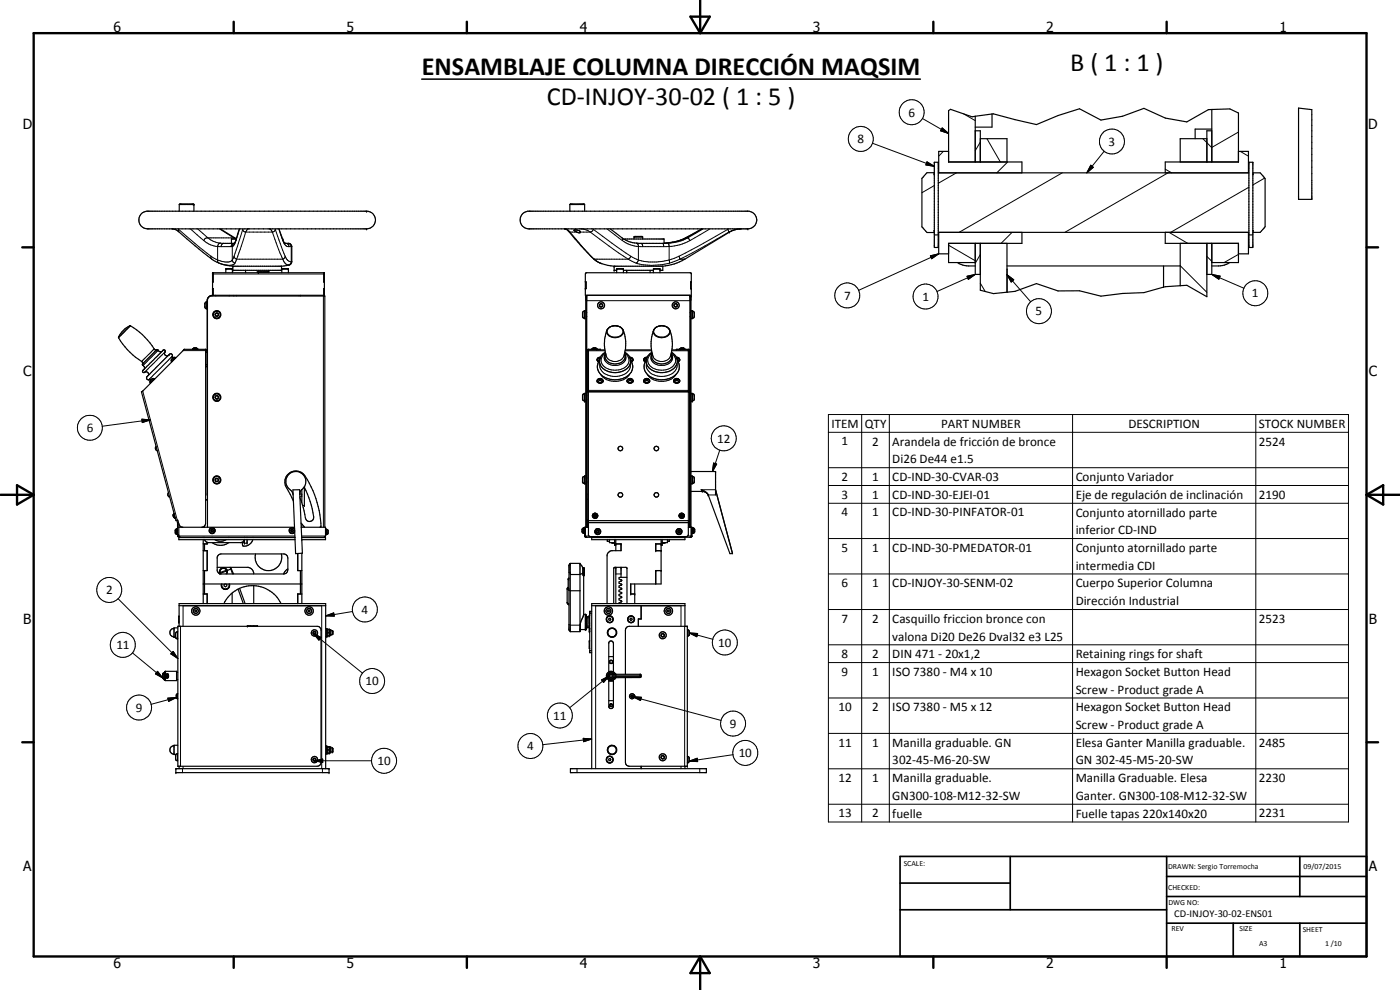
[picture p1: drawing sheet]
<svg xmlns="http://www.w3.org/2000/svg" width="420mm" height="297mm" viewBox="0 0 420 297" stroke-linecap="round" stroke-linejoin="round" font-family="sans-serif">
<defs><g id="words">
<g font-size="7.9">
<text x="126.6" y="22.6">ENSAMBLAJE COLUMNA DIRECCIÓN MAQSIM</text>
<text x="321.2" y="21.4">B ( 1 : 1 )</text>
<text x="164.1" y="31.6">CD-INJOY-30-02 ( 1 : 5 )</text>
</g>
<g font-size="4.2">
<text x="34" y="9.6">6</text>
<text x="104" y="9.6">5</text>
<text x="174" y="9.6">4</text>
<text x="244" y="9.6">3</text>
<text x="314" y="9.6">2</text>
<text x="384" y="9.6">1</text>
<text x="6.8" y="38.7">D</text>
<text x="410.6" y="38.7">D</text>
<text x="7" y="112.9">C</text>
<text x="410.8" y="112.9">C</text>
<text x="7" y="187.1">B</text>
<text x="410.8" y="187.1">B</text>
<text x="7" y="261.4">A</text>
<text x="410.8" y="261.4">A</text>
<text x="34" y="290.4">6</text>
<text x="104" y="290.4">5</text>
<text x="174" y="290.4">4</text>
<text x="244" y="290.4">3</text>
<text x="314" y="290.4">2</text>
<text x="384" y="290.4">1</text>
</g>
<g font-size="3.9">
<text x="272.6" y="35">6</text>
<text x="257.3" y="43">8</text>
<text x="332.7" y="43.7">3</text>
<text x="253.3" y="89.9">7</text>
<text x="375.7" y="89.2">1</text>
<text x="276.8" y="90.3">1</text>
<text x="310.8" y="94.7">5</text>
<text x="26" y="129.7">6</text>
<text x="249.5" y="128.4">ITEM</text>
<text x="259.5" y="128.4">QTY</text>
<text x="282.4" y="128.4">PART NUMBER</text>
<text x="338.7" y="128.4">DESCRIPTION</text>
<text x="377.8" y="128.4">STOCK NUMBER</text>
<text x="215.2" y="132.8">12</text>
<text x="252.6" y="133.6">1</text>
<text x="261.7" y="133.7">2</text>
<text x="267.8" y="133.8">Arandela de fricción de bronce</text>
<text x="377.8" y="133.7">2524</text>
<text x="267.8" y="139.1">Di26 De44 e1.5</text>
<text x="252.6" y="144.3">2</text>
<text x="252.6" y="149.6">3</text>
<text x="261.7" y="144.3">1</text>
<text x="261.7" y="149.6">1</text>
<text x="267.8" y="144.3">CD-IND-30-CVAR-03</text>
<text x="267.8" y="149.6">CD-IND-30-EJEI-01</text>
<text x="322.8" y="144.4">Conjunto Variador</text>
<text x="322.8" y="149.7">Eje de regulación de inclinación</text>
<text x="377.8" y="149.6">2190</text>
<text x="252.6" y="154.9">4</text>
<text x="261.7" y="154.9">1</text>
<text x="267.8" y="154.9">CD-IND-30-PINFATOR-01</text>
<text x="322.8" y="155">Conjunto atornillado parte</text>
<text x="322.8" y="160.3">inferior CD-IND</text>
<text x="252.6" y="165.5">5</text>
<text x="261.7" y="165.5">1</text>
<text x="267.8" y="165.5">CD-IND-30-PMEDATOR-01</text>
<text x="322.8" y="165.6">Conjunto atornillado parte</text>
<text x="322.8" y="170.9">intermedia CDI</text>
<text x="31.8" y="178.3">2</text>
<text x="252.6" y="176.1">6</text>
<text x="261.7" y="176.1">1</text>
<text x="267.8" y="176.1">CD-INJOY-30-SENM-02</text>
<text x="322.8" y="176.2">Cuerpo Superior Columna</text>
<text x="108.5" y="184.1">4</text>
<text x="322.8" y="181.5">Dirección Industrial</text>
<text x="252.6" y="186.8">7</text>
<text x="261.7" y="186.8">2</text>
<text x="267.8" y="186.9">Casquillo friccion bronce con</text>
<text x="377.8" y="186.8">2523</text>
<text x="34.9" y="194.8">11</text>
<text x="215.5" y="194.1">10</text>
<text x="252.6" y="197.4">8</text>
<text x="261.7" y="197.4">2</text>
<text x="267.8" y="192.2">valona Di20 De26 Dval32 e3 L25</text>
<text x="267.8" y="197.4">DIN 471 - 20x1,2</text>
<text x="322.8" y="197.5">Retaining rings for shaft</text>
<text x="252.6" y="202.7">9</text>
<text x="261.7" y="202.7">1</text>
<text x="267.8" y="202.7">ISO 7380 - M4 x 10</text>
<text x="322.8" y="202.8">Hexagon Socket Button Head</text>
<text x="109.7" y="205.6">10</text>
<text x="322.8" y="208.1">Screw - Product grade A</text>
<text x="40.8" y="213.6">9</text>
<text x="166.1" y="215.9">11</text>
<text x="251.6" y="213.4">10</text>
<text x="261.7" y="213.4">2</text>
<text x="267.8" y="213.4">ISO 7380 - M5 x 12</text>
<text x="322.8" y="213.4">Hexagon Socket Button Head</text>
<text x="219" y="218.4">9</text>
<text x="322.8" y="218.7">Screw - Product grade A</text>
<text x="158.2" y="225.1">4</text>
<text x="221.7" y="227.2">10</text>
<text x="251.6" y="224">11</text>
<text x="261.7" y="224">1</text>
<text x="267.8" y="224.1">Manilla graduable. GN</text>
<text x="322.8" y="224.1">Elesa Ganter Manilla graduable.</text>
<text x="377.8" y="224">2485</text>
<text x="113.3" y="229.5">10</text>
<text x="267.8" y="229.4">302-45-M6-20-SW</text>
<text x="322.8" y="229.4">GN 302-45-M5-20-SW</text>
<text x="251.6" y="234.6">12</text>
<text x="261.7" y="234.6">1</text>
<text x="267.8" y="234.7">Manilla graduable.</text>
<text x="322.8" y="234.7">Manilla Graduable. Elesa</text>
<text x="377.8" y="234.6">2230</text>
<text x="251.6" y="245.2">13</text>
<text x="261.7" y="245.2">2</text>
<text x="267.8" y="240">GN300-108-M12-32-SW</text>
<text x="267.8" y="245.3">fuelle</text>
<text x="322.8" y="240">Ganter. GN300-108-M12-32-SW</text>
<text x="322.8" y="245.3">Fuelle tapas 220x140x20</text>
<text x="377.8" y="245.2">2231</text>
</g>
<text font-size="3.1" x="352.4" y="275.2">CD-INJOY-30-02-ENS01</text>
<g font-size="2.4">
<text x="271.2" y="259.7">SCALE:</text>
<text x="350.6" y="260.8">DRAWN: Sergio Torremocha</text>
<text x="391.2" y="260.6">09/07/2015</text>
<text x="350.6" y="267">CHECKED:</text>
<text x="350.6" y="271.4">DWG NO:</text>
<text x="351.6" y="279.3">REV</text>
<text x="372" y="279.4">SIZE</text>
<text x="391" y="279.6">SHEET</text>
<text x="377.9" y="283.8">A3</text>
<text x="397.7" y="283.8">1 /10</text>
</g>
</g></defs>
<g fill="none" stroke="#000" stroke-width=".35">
<path d="M292.7 34.9l-1 .2-6.4-2.3-.6 .4v15.4h22v3.3M292.7 39.2h1.5v9.4M292.7 34.9v13.7M297.7 34.2l-5 .7M297.7 34.2v3.9h-5M363.7 39.2h-1.5v9.4M363.7 32.9l5.4-.2 2.6 1.2v14.7h-22v3.3M363.7 32.9h-1l-6.5 3.7-6.5-1.2-6.4-2.9-6.4 2.4-6.5 1.1-6.4-3.4-6.5 2.1-6.4 2.7-13.4-3.2M363.7 32.9v15.7M363.7 38.7h-5v2.9M389.7 32.4l4 .5v26.9h-4zM280.4 52.4l-.1-.6h-2.1l-1.5 1.7v14.6l1.5 1.7h2.1l.1-.6"/>
<path d="M280.4 48.7h1.2v25.6h-1.2zM281.6 51.9h93.2M284.7 45.4h-3v6.5M294.2 41.6h8v7M362.2 41.6h-8v7M371.7 45.4h3v6.5M374.8 48.7h1.2v25.6h-1.2zM376 52.4l.1-.5h2.1l1.5 1.7v14.4l-1.5 1.7h-2.1l-.1-.5M42.5 64.1l1.4-.7h66.5a2.66 2.66 0 0 1 2.3 2.8 2.66 2.66 0 0 1-2.7 2.5h-65.7a2.68 2.68 0 0 1-2.4-1.7 2.68 2.68 0 0 1 .6-2.9zM51.8 68.7l1.4 .5 5.3 4.5a26 26 0 0 0 7.2 5.2l2.4 .7 1.8 .3M53.8 63.4v-2l.2-.2 4.2 .1v2.1M66.1 68.7l4.8 2.9"/>
<path d="M66.7 73h3.6M69.9 79.9v1.2h14.6v-1.2M69.9 79.9h14.6M70.4 73h-.1M70.9 71.7h-1.4v1.3M71.8 68.7l-1.4 4.3M83.7 68.7l1.7 4.2M84.8 71.7l.1 .2M85.4 72.9h.1M85.4 72.9l1.6 .2 .5 .7 .1 4.7-.6 .9-2.5 .5M85.5 73h.1M156.9 64.1l1.4-.7h66.5a2.66 2.66 0 0 1 2.3 2.8 2.66 2.66 0 0 1-2.7 2.5h-65.7a2.68 2.68 0 0 1-2.4-1.7 2.68 2.68 0 0 1 .6-2.9z"/>
<path d="M169.5 68.7l.9 .4 3.9 4.6a24 24 0 0 0 5.4 5l2.7 .9 1.9 .3M171 63.4v-2l.2-.2 4.2 .1 .1 2.1M172.3 69h.1M174.1 69.5h.1M174.1 69.5l-1-.5h-.8l.6 .5a1.05 1.05 0 0 0 1.3 .1M174.1 69.5l.1 .1M174.2 69.6h.1M183.1 68.7l4.1 3.1M184.3 79.9v1.2h.8M184.3 79.9h14.6M187.2 71.7h12.1v1.3M190.3 71.7l.1-.7h2.3l.2 .7"/>
<path d="M198.9 79.9v1.2h-.8M210.6 68.7a24.8 24.8 0 0 1-7.9 3.8l-3.4 .4M211 68.7l-2.3 1.3a15.5 15.5 0 0 1-9 3h-8.1l-2.8-.5-1.6-.7M222.6 68.7a7.3 7.3 0 0 0-3.7 .9l-14.1 8.6-2.5 1-3.4 .7M280.4 70.5h1.2M281.6 69.7h93.2M281.7 69.7v6.5h3M287.4 78.8l2.1 .9 3.2 .1M292.7 73v9.3h1.5M294.2 73v14.1l3.9 1 4.1-.4M302.2 73v14.7M302.2 79.8h52"/>
<path d="M306.7 69.7v3.3h-22v5.8h8M349.2 79.8v6.3M349.7 69.7v3.3h22v5.8h-8M354.2 73v12.7M362.2 73v16l-6-3.4-7 .5M363.7 73v9.3h-1.5M369 78.8l-2.2 .9-3.1 .1M374.7 69.7v6.5h-3M374.8 70.5h1.2M62.2 90.6l-.5 .1-.2 .4v1.2l.7 .4M63.8 81.8h33.6v6.8h-33.6zM63.8 86.6h.2v2"/>
<path d="M63.8 84.6h.2M63.8 88.6a1.63 1.63 0 0 0-1.6 1.3l.1 58.9M64 81.8v2.8h-.2M64.8 88.6v.2M64.8 94h.5l.2 .4-.2 .4h-.5l-.2-.4zM67.8 81.8l.1-1.2h1.8l.1 1.2M68.8 88.6v.2M70.2 88.6v.2M73.7 81.1v.7M77.5 81.8h3.2M80.7 81.1v.4h-3.5v.3M84.6 81.8l.1-1.2h1.8l.1 1.2"/>
<path d="M90.2 88.6v.2M97.2 81.8v2.8h.2M97.2 84.6h.2M97.4 86.6h-.2v2M175.5 93.3l-.7 .4v1.4l.7 .4M175.7 84.6h.2v2h-.2M175.7 84.6h.2M175.8 82l31.4-.2 .3 .3v6.5h-31.8zM175.8 93.2h-.3v2.4h.3M176 88.8v69.4M176 95h.1M176 93.8h.1"/>
<path d="M176.1 88.6l.1 61.2M176.1 88.8h-.3v69.4M180 91.4l.4-.3 .4 .3v.4l-.4 .3-.4-.3zM185.1 81.8l.1-1.2h1.8l.1 1.2M187.1 81.1h9M188.1 81.1v.7M195.1 81.1v.7M196.1 81.8l.1-1.2h1.8l.1 1.2M202.4 91.4l.4-.3 .4 .3v.4l-.4 .3-.4-.3zM207.1 88.6l-.1 61.2M207.1 88.8h.3v69.4M207.1 95h.1"/>
<path d="M207.1 93.8h.1M207.2 88.8v69.4M207.3 84.6h.2M207.4 93.2h.3v2.4h-.3M207.5 84.6h-.2v2h.2M207.7 93.3l.7 .4v1.4l-.7 .4M302.2 80.8h.1M349.2 86.1l-5.9 1.7-6.4 .3-6.5 .8-6.4-1.7-6.5 .1-6.4-2.2-6.5 2.3-2.4 .3M42.7 117.4h.1M42.7 109.2l.1 .4 .5 .5v.6M44.1 113a.57 .57 0 0 0-.1 .6 .57 .57 0 0 0 .5 .4h.9M44.1 113h.1"/>
<path d="M45.1 114.2l.1 .6M45.1 114.2h.1M46.3 113.7l-.5-.1-.7 .6M46.3 113.6l-1.3 1.3 .2 .1M46.3 113.6h.1M46.3 113.6l.1 .1M47 104.9h-.5a19.9 19.9 0 0 0-7.6-7.2 6.4 6.4 0 0 0-3.3 3.6 25.5 25.5 0 0 0 7.2 7.5l-.1 .4M47 104.9l-4.3 4.3M47 104.9h.3l.7 .6h.5M50.4 106.7a.83 .83 0 0 1-1-.3 .83 .83 0 0 1 .2-1.1 .48 .48 0 0 0-.5-.3 .48 .48 0 0 0-.4 .4l-6 6a.56 .56 0 0 0 .5 .4 .56 .56 0 0 0 .6-.3l.7 .4v.7M51.8 107.6l-.1-.2a.78 .78 0 0 0-.7-1.2l-6.9 6.8M52 107.3l-.2 .2a.62 .62 0 0 0-.3 .9"/>
<path d="M52 107.3h.1M52 107.3l.6 .1M52.8 107.4l-.1-.2-1.2 1.4M57.8 104.8h1.6M58 104.6l.2-.2h.8l.1 .3M58 104.6v.1M61.7 105.6l.1 4.4h.4M61.8 105.1v-.3l-6.6 .1-12.8 12.7 10.4 38.6 .3-.1M61.8 104.9l-.1 52.1-.5 .9-.7 .3M61.8 105.1h-.1M61.8 105.1l.4 .7M64.8 118.8h.5l.2 .4-.2 .4h-.5l-.2-.4z"/>
<path d="M175.5 118.2l-.7 .3v1.4l.7 .4M175.8 118h-.3v2.4h.3M176 119.8h.1M176 118.6h.1M176.2 117.4l30.6 .1M176.2 117.3h.2M176.2 105.2h.2M176.3 117.5h.1M176.3 117.5h30.5M176.6 104.8v12.7M177.6 104.8h1.6M177.8 104.6v.1"/>
<path d="M177.8 104.6l.2-.2h.8l.2 .3M179.2 114.2a.92 .92 0 0 0 .9 .8 .92 .92 0 0 0 .9-.8M179.2 107.9l.1 .3M179.2 107.9l.5 .7M179.4 108.3l.3 .2M179.5 107.4l-.1 .6 .4 .4M179.6 113.7a.59 .59 0 0 0-.4 .7 .59 .59 0 0 0 .7 .5h.4a.61 .61 0 0 0 .6-.5 .61 .61 0 0 0-.3-.7M179.6 107.4l-.4 .5M179.8 108.4a3.4 3.4 0 0 0 1.3 4.6l1.8 .7a5.7 5.7 0 0 0 6.9-2.8l.1-1.2-.4-1.1M179.9 113.8l.2-.1 .2 .3h-.4zM179.9 107.7h.1M179.9 108.2l-.1 .2"/>
<path d="M180 107.6a3.7 3.7 0 0 0 3.7 4.2 4.8 4.8 0 0 0 5.5-3l.1-.6M180 107.6l-.1 .1M180.1 107.4l-.2 .3M180.1 113.7v.2M180.1 113.9l-.2 .1M180.1 113.9l.2 .1M180.2 105v-.2h-3.7l-.3 .2v53.2M180.2 107.2l-.7 .2M181.5 105l-5.1 .1 .1 12.4M181.6 105.7l-1.2 1.1-.4 .8M181.8 106.1l-.5 1 .3 1.1M181.8 106.3a2.16 2.16 0 0 0 2.4 2.9 2.72 2.72 0 0 0 3.4-2.4l-.2-.5"/>
<path d="M182 107a10.6 10.6 0 0 1 .4-8.3l.5-.5a3 3 0 0 1 4.1 .9 11.6 11.6 0 0 1 .1 7.9M187.4 106.1l.4 1-.2 1.1M187.5 105.7a3.1 3.1 0 0 1 1.8 2.5M187.7 105h7.8M188.6 113.7a.64 .64 0 0 0 .1 1 .64 .64 0 0 0 .9-.2 .64 .64 0 0 0-.3-.9h-.6l-.5 .5a.93 .93 0 0 0 .8 .8 .93 .93 0 0 0 1-.6M188.8 113.8l.3-.1 .2 .3h-.5zM189 107.2a.62 .62 0 0 1 .8 .4 .62 .62 0 0 1-.4 .8M189 107.4h.1M189.1 107.4l.2 .3M189.1 107.4h.1M189.1 113.7v.2M189.1 113.9l-.3 .1"/>
<path d="M189.1 113.9l.2 .1M189.1 107.6l.2 .1M189.3 108.2l.1 .2M189.3 107.7h-.1M189.4 108.4l.1 .2M189.6 113.7a.75 .75 0 0 1 .2 1.1 .75 .75 0 0 1-1 .1l-.5-.2-.1-.5M189.6 107.4l.4 .6M189.9 108l-.5 .5M190 108l-.5 .6M193.2 114.3a.98 .98 0 0 0 .9 .6 .98 .98 0 0 0 .9-.6M193.2 108l.5 .5M193.5 107.4l-.2 .5 .5 .5"/>
<path d="M193.6 113.7a.66 .66 0 0 0 0 .9 .66 .66 0 0 0 .9 0 .66 .66 0 0 0 .1-.9M193.6 113.7l-.3 .3a.83 .83 0 0 0 .8 1 .83 .83 0 0 0 .8-1l-.3-.3M193.6 107.4l-.3 .2-.1 .5 .5 .5M193.6 113.7l.5-.2 .5 .2M193.8 113.8l.3-.1 .2 .3h-.5zM193.8 107.7h.2M193.9 108.2a3.5 3.5 0 0 0 2.5 5.4l2 .4 1.7-.2a3.9 3.9 0 0 0 3.5-5l-.2-.4M194 107.6a3.7 3.7 0 0 0 4 4.2 4.6 4.6 0 0 0 5.3-3.2v-.4M194 107.6l-.2 .1M194.1 107.4h.1M194.1 107.4l-.3 .3M194.1 113.7v.2"/>
<path d="M194.1 113.9l-.3 .1M194.1 113.9l.2 .1M194.2 107.2l-.7 .2M195.7 105.7l-1.1 .9-.6 1M195.7 106.1l-.3 1 .2 1.1M195.8 106.3a2.2 2.2 0 0 0 2.4 2.9 2.78 2.78 0 0 0 3.4-2.4l-.2-.5M196 107a11.1 11.1 0 0 1-.5-5.6l.5-1.9a2.78 2.78 0 0 1 2.6-1.8 2.78 2.78 0 0 1 2.6 1.8 11.7 11.7 0 0 1 0 7.5M201.5 106.1a1.86 1.86 0 0 1 .1 2.1M201.5 105.7l1.3 1.1 .5 1.4M201.7 105h4.9l.2 .2M202.6 113.7l-.4 .4 .1 .6 .3 .2M202.6 113.7a.68 .68 0 0 1 .9 0 .68 .68 0 0 1 .1 .9 .68 .68 0 0 1-.9 .1 .68 .68 0 0 1-.1-1z"/>
<path d="M202.8 113.8l.3-.1 .3 .3h-.6zM203 105v-.2h3.7l.3 .3v53.1M203 107.2l.7 .2M203.1 107.4h.1M203.1 107.4l.3 .3M203.1 113.9l-.3 .1M203.1 113.7v.2M203.1 113.9l.3 .1M203.1 107.6l.3 .1M203.3 108.2l.1 .2M203.4 107.7h-.2M203.6 113.7l.4 .4v.4"/>
<path d="M203.6 107.4a.65 .65 0 0 1 .4 .6 .65 .65 0 0 1-.5 .6M203.7 107.4l.2 .5-.5 .5M203.9 114.6l-.6 .3-.7-.1M204 104.8h1.6M204 114.3a.95 .95 0 0 1-.9 .7 .95 .95 0 0 1-.9-.6M204 108l-.6 .5M204.2 104.6l.2-.2h.7l.2 .3M204.2 104.6v.1M206.6 104.8v12.7M206.8 117.3l-.1 .2M206.8 105.2v12.1M206.8 117.3h.2"/>
<path d="M206.8 105.2h.2M206.9 117.5h-.1M207 117.4h-.1M207.1 119.8h.1M207.1 118.6h.1M207.4 118h.3v2.4h-.3M207.7 118.2h.5l.2 .3v1.4l-.7 .4M46.9 133.9l-.3 .8 .6 .6M50.6 147.8a.77 .77 0 0 0 .4 1.3M52.1 155.1h.1M52.1 155.1l.4 .2M52.2 154.2l.5 1.3"/>
<path d="M52.2 154.2l-.3 .3 .2 .6M52.2 154v.2M52.8 158.7h.4v1.6l-.6-.3v-1zM53 158.7v1.6M53.1 156.1l.2 4.9h.4v-3.9M53.1 156.1h.3a2.19 2.19 0 0 0 1 2l.5 .1M53.2 159.1h.1M53.2 159.9h.1M53.7 158.2h34.7M61.4 157.9v.3M62.3 158.2v-68.2l.2-.7 .7-.5h34.3v69.4M62.3 149.9l-.6 .3"/>
<path d="M63.5 159h.3v.5h-.3zM64.8 143.6h.5l.2 .4-.2 .4h-.5l-.2-.4zM87.5 159l.5 .2-.2 .3-.4-.3zM87.9 147l2-.1 .9 19.1-2.1 .1zM88 150.4l-2-4a3.3 3.3 0 0 1 1-4.6 3.3 3.3 0 0 1 4.6 1 29.8 29.8 0 0 1 4.7 15.4M88.4 158.7a.91 .91 0 0 0-1.4-.2 .91 .91 0 0 0 .1 1.4 .91 .91 0 0 0 1.4-.3M89.9 148.4a4 4 0 0 1 1.6-2.6 3 3 0 0 0-1.4-4 3 3 0 0 0-4 1.3 3 3 0 0 0 1.2 4.1l.7 1.3M90.3 156.9l1.1 1.3M90.4 158.2h7.3v2.6M90.6 146.9v3.9M90.6 157.2v1M91.3 146.1a24.5 24.5 0 0 1 2.8 9.5 1.26 1.26 0 0 1-1.3 .9 1.26 1.26 0 0 1-1.2-1.1l-.6-3.1-1-3"/>
<path d="M91.3 146.2v5.5h-.4M96.3 157.9l-.3 .3M97.7 158.7v1.8M97.8 158.8l.4 .1 .3 .3-.1 .9-.6 .3M98 158.8v1.6M175.2 158.5v1.5M175.3 158.5h-.5l-.1 .3v.9l.6 .3M175.5 158.3v1.8M175.5 143l-.7 .3v1.4l.7 .4M175.7 158.2v2.6M175.8 142.8h-.3v2.4h.3M176 144.6h.1"/>
<path d="M176 143.4h.1M176.2 156.1l30.6 .1M176.4 156.2v2M176.6 158.2h-1.1v2.6M176.6 156.2v4.4l.2 .3 .4 .1h28.8l.6-.4v-4.4M177.8 154.7a.81 .81 0 0 0 .7 .9 .81 .81 0 0 0 .9-.8M178.4 154.7h.4v.3h-.4zM178.4 154.9l.2 .2M178.6 155.1h.1M178.8 154.1l-.7 .1-.3 .5M178.8 154.1l.3 .1M178.8 154.9l-.2 .2"/>
<path d="M178.8 154l-.8 .2-.2 .5M179.1 159.3h.6v.3h-.6zM179.1 154.2l.3 .4M179.4 154.6v.2M203.5 159.3h.5v.3h-.5zM203.8 154.7a.81 .81 0 0 0 .7 .9 .81 .81 0 0 0 .9-.8M203.8 154.6v.1M204.4 154.7h.4v.3h-.4zM204.4 154.9l.2 .2M204.6 154l-.4 .1-.4 .6M204.6 155.1h.1M204.8 154l.2 .1"/>
<path d="M204.8 154.9l-.2 .2M205 154.1h-.7l-.4 .4M205 154.1l.3 .5M205.3 154.6l.1 .2M206.6 158.2h1.1v2.8l-.4 .2M206.8 156.2v2M207 156.1l-.2 .1M207.1 141.5h.1M207.1 147.4h.1M207.1 144.6h.1M207.1 143.4h.1M207.4 141.5h7.3v7"/>
<path d="M207.4 147.4h3.4l1.2 .5M207.4 142.8h.3v2.4h-.3M207.5 158.2v2.7M207.7 158.3h.1v1.8h-.1M207.7 143l.7 .3v1.4l-.7 .4M207.8 158.5h.6l.1 .3-.1 .9-.6 .3M208 158.5v1.5M210.4 146.9a3.2 3.2 0 0 1 2.1 1.6M212.2 148l.3 .3M212.4 148.3l.1 .2M212.5 148.5l6.6 17.6h.7M212.5 148.5h.1"/>
<path d="M214.7 146.9l5.1 19.2M53.7 160.8l.3 .4M53.7 160.9v.1M53.7 161l.1 .1M53.7 160.9l.1 .1M53.8 161l.2 .2M54 161.2h34.5M61 178.2h1.2v2.9M61 165.2h1.2v6h-1.2M61 175.2h29.6M61 161.2v.1M61 161.9v19.2"/>
<path d="M61.4 161.2v.1M61.4 163.2v2M61.4 171.2v7M61.4 161.9l.4 .7 .8 .2h9.6l.7-.2 .4-.7M62.2 162.7v.5h-1.2M63.7 162.8a4.3 4.3 0 0 0 5 0M63.7 161.2v.1M64.5 161.9a3.3 3.3 0 0 0 3.4 0M65.2 170.2h9.3l1.2 .7 .4 1.3M65.4 166.7l1-.5h19l.7 .5 .3 .7v3.6l-.5 1-.7 .2h-19.1l-.5-.2-.4-.7v-4.2zM65.9 171.8l.1 .3M66 172.1h.1"/>
<path d="M66.5 175.2a1.27 1.27 0 0 0 1.2 1.7 1.27 1.27 0 0 0 1.2-1.7M66.6 175.2a1.13 1.13 0 0 0 1.1 1.6 1.13 1.13 0 0 0 1-1.6M67.6 175.2l-.3 .2v.4l.3 .3 .5-.3v-.4l-.3-.2M68.1 171.1l-2.2 .7M68.1 171.3h.1M68.2 171.2l-2.2 .9M68.2 171.2a1.22 1.22 0 0 0-1.4-.8 1.22 1.22 0 0 0-.9 1.4M68.2 171.2l-.1 1M68.7 161.2l-.1 .1M69 170.2l.8 2M69.2 170.2l.9 2M69.7 177.9v3.2"/>
<path d="M71.4 176.7l1.6 4.4M71.9 176.5l1.7 4.6M72.3 162.8h1.1M73.4 161.9v1.1h.8v-1.1M73.4 161.2v.1M74.2 161.2v.1M75.8 161.9a2.27 2.27 0 0 1-3 1.7v-.8M76 161.2v.1M76.1 175.7v5.4M76.1 175.7a9.5 9.5 0 0 0-8.9 5.4M76.1 175.7a9.7 9.7 0 0 1 8.3 5.4M76.7 166.2a4 4 0 0 0 3.9 5 4 4 0 0 0 3.8-5"/>
<path d="M86.4 170.7l-.9 .8-.4 .7M88.5 161.3h-34.8v.6h34.8M89.4 166.1v5.1h1.2M90.2 171.2v7M90.6 178.2h-1.2v2.9M90.6 161.2l7.1 .1v.6h-7.1v.2M90.6 166v15.1M97.4 161.2h-.1M97.4 161.2h-6.9M97.6 161h.1M97.7 160.8l-.3 .4M170.5 176.2l-.3 .3v4.4l.6 .6"/>
<path d="M170.8 177.1l3.3 .1M170.8 171.8l.3 .1M170.8 173.4l-.3 .3v2.7M171.1 169h3v20.5h-3M171.1 169v20.5M171.1 169l-.3 .5v19.4l.3 .6M171.1 172.4h3M174.1 169.2l.8 1.1M174.9 170.3l.5 .3v2l-.2 .2M174.9 170.3v2l.3 .5M175.2 172.8v11.6l-1 2.5-.1 2M175.3 172h.1"/>
<path d="M175.4 171.8h-.4v.3l.3-.1M175.5 160.8l.3 .4h31.5M175.5 160.8h.2M175.7 160.8l.4 .4M175.7 160.8v.1M175.7 160.9h.1M175.7 160.9l.1 .1M175.9 161.1v.1M177.6 161.3h28v.6h-28zM182.3 161.2v.1M182.3 161.9v.5h.6M182.9 161.2v.1"/>
<path d="M182.9 161.9v.9h1.6M183.4 162.8l1.1 .2M184.5 161.2v.1M184.5 161.9v1.7h.3M184.8 163.2h1.6v2h-2.9l-.9 .6-.4 .7v14.6M184.8 161.2v.1M184.8 161.9v3.3M184.8 170.2v10.9M186.4 170.2v3M186.4 173.9v.5M186.4 175.2v.4M186.4 176.4v.5"/>
<path d="M186.4 177.7v.4M186.4 179v.4M186.6 174.2l-.8 .4v.4l.8 .4M186.6 175.4l-.8 .4v.4l.8 .5M186.6 176.7l-.8 .4v.4l.8 .4M186.6 177.9l-.8 .5v.3l.8 .5M186.6 179.2l-.8 .4v.4l.8 .4-.8 .4v.3M186.6 174.1v.1M186.6 175.4h.1M186.6 176.7h.1M186.6 177.9h.1M186.6 179.2h.1"/>
<path d="M188.2 173.2l-2.4 .1v.4l.8 .4M190.5 175.2v5.9M198.4 161.9v13.3h-9.1v3h1.2M198.4 163.2h-1.6v2h1.6M198.4 161.2v.1M198.4 171.2h-1.6v4M198.7 161.2v.1M198.7 161.9v1.7h-.3M199.8 162.8l-1.1 .2M200.3 161.2v.1M200.3 161.9v.9h-1.6M200.9 161.2v.1"/>
<path d="M200.9 161.9v.5h-.6M207.3 161.1l-.2 .1M207.3 161.1v.1M207.4 161h-.1M207.4 160.9l-.1 .2M207.5 160.9l-.1 .1M207.7 160.8l-.3 .1M219.8 166v.1M52.2 188.6a1.27 1.27 0 0 0-1.2 1.2 1.27 1.27 0 0 0 1.2 1.3M53.4 189.6l-.5 .1-.2 .4 .1 1.3 .6 .2M53.4 188.4h-1.2v2.8h.5M53.4 187.9h41.8l.7 .3 .4 .6v40.2l-.4 .7-.7 .2h-41.8z"/>
<path d="M53.8 181.7h43.9M53.8 184.9v1.8M53.8 187.9v-6.8h43.9v49.5M58.5 183.2l.5-.1v.3l-.2 .2zM74.2 187.9h3.1M74.5 187.8h.1M75.1 187.8h.1M76.1 187.8h.1M92.6 183h.3v.6h-.3zM94.1 189.7l.3-.1 .2 .1v.4l-.2 .1-.3-.1zM97.7 188.6h.4v2.4h-.4M98.1 190.7h.8"/>
<path d="M98.1 188.9h.8M98.2 188.8v1M98.2 189.8v1M98.2 189.8h.6M98.8 188.8v2M98.9 188.9h.4v1.8h-.4M98.9 188.9v1.8M99.3 189.2h.5M99.3 190.4h.5M99.8 189.2v1.2M174.1 188.9h1.6M174.1 188.9v.1"/>
<path d="M175.2 184.3h.5M175.7 184.3l.3 .2v4.2l-.3 .2M175.7 184.3v4.6M176 185.6h.2M176 187.6h.2M176.8 185h-.6v3.2h.6M176.8 185.6h.1M176.8 187.6h.2M176.9 186.9h.1M177 192.3v2.3M177 184.7l-.1 4.8M177 183.6l-.1 1.1"/>
<path d="M177 188.5v1.1M177.6 181.7h28M177.6 183.4h-.6v12.4h.6M182.4 183h.3v.6h-.3zM182.7 197h1.4M182.8 185.5h.4l.1 .3-.1 .3h-.4l-.1-.3zM182.9 198.4v.4M183 198.8v.1M183 198.5v.3M183 198.9l.3 .2 .5-.2M183 198.9l.2 .2M183.3 198.1l-.3 .4"/>
<path d="M183.3 198.1h.2M183.3 199.1h.2M183.3 198.1l-.4 .3M183.5 198.1l.3 .2M183.8 198.3v.1M183.8 198.9l-.2 .2M183.8 198.4v.4M183.8 198.8v.1M183.9 186a.95 .95 0 0 0-1.1-1.1 .95 .95 0 0 0-.6 1.4 .95 .95 0 0 0 1.5 .1M184 186.1l-.2 .4M184.2 181.1v-10.5l.3-.4 3.6 .1 .1 10.8M186.4 180.2v.4"/>
<path d="M189.2 185.5h.4l.1 .3-.1 .3h-.4l-.2-.3zM192.4 181.7v4M192.4 181.7v4h-.8v2.2M198.5 190.3l.5-.1 .3 .2v.5l-.5 .2-.4-.3zM200.4 183h.3v.6h-.3zM205.6 187.9v-6.8h-28v49.5M206.3 189l.5 .3v1.2l-.5 .4M49.3 201.9l-.3 .1-.2 .2v1.2l.5 .3M49.4 201.5l3.6-.1v2.8l-3.6-.1zM50.2 202.3l.1 .8-.6 .2M50.2 202.3l-.8 .1-.1 .2M50.3 202.1l.3 .5-.3 .9"/>
<path d="M53 201.7h.4M53 203.9h.4M53.4 208.2l-.5 .3v.9l.5 .3M182.7 201.6a1.54 1.54 0 0 1 2.1 .7h7.4l.2 .3v.5l-.3 .2h-7.3a1.57 1.57 0 0 1-2.1 .7M182.7 201.6a1.41 1.41 0 0 0 0 2.4M182.7 201.6v-8.8a.71 .71 0 0 1 .8-.5 .71 .71 0 0 1 .6 .7v8.6M182.7 204v8.1a.71 .71 0 0 0 .8 .5 .71 .71 0 0 0 .6-.7v-7.9M182.7 210.2h1.4M182.7 204.4h1.4M183 211.8l.1 .1M183.1 211.3v.6M183.1 211.9l.5 .1"/>
<path d="M183.1 211.3l.4-.1 .2 .2-.1 .6M183.1 211.3l-.1 .3M183.2 202.4h.4l.2 .4-.2 .4h-.4l-.2-.4zM183.7 211.8l-.1 .1M187.7 202.3v-13.2a1.14 1.14 0 0 1 1.2-1.2h17.4v42h-17.7a1.08 1.08 0 0 1-.9-1.2v-25.4M189.4 208.8l.3-.2 .2 .4-.2 .2zM190.3 208.4l.2 .3-.2 .6M52.2 223.7a1.27 1.27 0 0 0-1.2 1.3 1.27 1.27 0 0 0 1.2 1.3M52.8 230.6h46v1.2h-46zM53.4 226.2h-.5l-.2 .5 .1 1.3 .6 .3M53.4 223.6h-1.2v2.8h.6M53.8 229.9v.7"/>
<path d="M94.1 227.8l.3-.2 .2 .2v.3l-.2 .2-.3-.2zM97.7 223.8h.4v2.4h-.4M98.1 225.9h.8M98.1 224.1h.8M98.2 225v1M98.2 224v1M98.2 225h.6M98.8 224v2M98.9 224.1h.4v1.8h-.4M98.9 224.1v1.8M99.3 224.4h.5M99.3 225.6h.5"/>
<path d="M99.8 224.4v1.2M171.2 230.6h40.8v1.2h-40.8zM182.8 227.6h.4l.1 .3-.1 .3h-.4l-.1-.3zM192.4 229.9v.7M198.5 226.9l.5-.2 .3 .3v.5l-.5 .2-.4-.3zM205.6 229.9v.7M206.3 226.9l.5 .4v1.2l-.5 .4"/>
<circle cx="65.1" cy="94.4" r="1.06"/>
<circle cx="65.1" cy="94.4" r="1.19"/>
<circle cx="180.4" cy="91.6" r="1.05"/>
<circle cx="202.8" cy="91.6" r="1.04"/>
<circle cx="65" cy="119.2" r="1.19"/>
<circle cx="65.1" cy="119.2" r="1.05"/>
<circle cx="180.1" cy="114.1" r=".67"/>
<circle cx="186.2" cy="134.6" r=".7"/>
<circle cx="197" cy="134.6" r=".69"/>
<circle cx="63.7" cy="159.2" r=".89"/>
<circle cx="63.7" cy="159.2" r=".76"/>
<circle cx="65.1" cy="144" r="1.2"/>
<circle cx="65.1" cy="144" r="1.05"/>
<circle cx="87.7" cy="159.2" r=".76"/>
<circle cx="178.6" cy="154.8" r=".55"/>
<circle cx="179.4" cy="159.5" r=".75"/>
<circle cx="179.4" cy="159.5" r=".89"/>
<circle cx="186.2" cy="148.5" r=".69"/>
<circle cx="197" cy="148.5" r=".67"/>
<circle cx="203.8" cy="159.5" r=".77"/>
<circle cx="203.8" cy="159.5" r=".89"/>
<circle cx="204.6" cy="154.8" r=".57"/>
<circle cx="58.8" cy="183.3" r="1.25"/>
<circle cx="58.8" cy="183.3" r=".74"/>
<circle cx="92.8" cy="183.3" r=".75"/>
<circle cx="92.8" cy="183.3" r="1.27"/>
<circle cx="94.4" cy="189.9" r=".95"/>
<circle cx="182.6" cy="183.3" r=".76"/>
<circle cx="182.6" cy="183.3" r="1.25"/>
<circle cx="183" cy="185.8" r="1.03"/>
<circle cx="183.7" cy="189.8" r="1.29"/>
<circle cx="183.7" cy="189.8" r="1.4"/>
<circle cx="189.4" cy="185.8" r="1.04"/>
<circle cx="189.4" cy="185.8" r=".95"/>
<circle cx="198.9" cy="190.6" r="1.06"/>
<circle cx="200.6" cy="183.3" r=".75"/>
<circle cx="200.6" cy="183.3" r="1.26"/>
<circle cx="183.4" cy="202.8" r=".91"/>
<circle cx="189.7" cy="208.9" r=".77"/>
<circle cx="94.4" cy="227.9" r=".95"/>
<circle cx="183" cy="227.9" r=".95"/>
<circle cx="183" cy="227.9" r="1.06"/>
<circle cx="183.7" cy="225" r="1.27"/>
<circle cx="183.7" cy="225" r="1.41"/>
<circle cx="198.9" cy="227.2" r="1.06"/>
</g>
<g fill="none" stroke="#000" stroke-width=".3">
<path d="M276.8 35.6l7.9 4.4M282.8 38.4l1.9 1.6-2.4-.8zM289.2 34.2l3.5 2M371.7 39.6l-8 4.6M261.8 43l18.6 6.9M278.2 48.6l2.2 1.3-2.5-.4zM280.4 55.7l-3.7 2.1M283.1 45.4l-1.4 1.5M287.1 51.9l-5.5 3.1M294.2 42.6l-1.5 2.6M296.2 41.6l4 7M302.4 48.6l-3.2 3.3"/>
<path d="M318.8 51.9l-31 17.8M327.4 49.6l.7 .6-1.9 1.7zM331.4 45.4l-5.2 6.5M349.7 50.8l1.9 1.1M350.6 51.9l-31 17.8M361 41.6l2.7 2.7M372.2 45.4l2.5 1.5M374.8 56.2l-23.5 13.5M379.5 53.4l-3.5 2.1M51.7 68.7h.1M53.4 68.7l.2 .1M53.6 68.8l9.7 8.1"/>
<path d="M53.6 68.8l.1 .8M53.8 61.4h4.4M57.1 68.7l4.1 3.5M58.2 61.4h.1M59.3 68.7l3.1 2.7M61.2 72.2a7 7 0 0 0 4.7 1.8h3.6a2.07 2.07 0 0 0 1.3-1.8M62.4 71.4h7.8M62.4 71.4a1.07 1.07 0 0 0-1.2 .8M62.4 71.4a6.7 6.7 0 0 0 3.8 1.5M63.3 76.9a6.9 6.9 0 0 0 6 1.5l.4-.4M63.3 76.9l.2 .8M65.9 68.7l4.3 2.7"/>
<path d="M66.2 72.9l-.6 .3-.3 .8v4.4l.4 .5M66.2 72.9l.5 .1M67.2 73l-.5 .2-.3 .8M69.4 74l.1-.6 .8-.4-.5 .5-.1 .5v4M69.7 78l.2 .6 .6 .4M70.2 71.4l.7 .3M70.3 76.9l.2 .5 .5 .4M70.3 76.9l-.6 1.1M70.4 71.3l-.2 .1M70.5 79l-.7 .5-1 .1-2.5-.4M70.9 71.9l-.1 .3M71 77.8l-.5 1.2"/>
<path d="M71.9 68.7l-1.1 3.5M72.8 68.8l.3 .6 .6 .2M72.8 68.8l-2.5 8.1M72.9 68.7l-.1 .1M73.7 69.6h8M73.7 69.6l-2.7 8.2M74.3 68.7h.3M74.5 68.7l-.8 .9M80.8 68.7h.3M80.9 68.7l.8 .9M81.7 69.6l2.8 7.3a3.3 3.3 0 0 0 1.9 2.6h.4M82.6 68.7v.1"/>
<path d="M82.6 68.8l3 8.1M82.6 68.8l-.3 .6-.6 .2M83.7 68.7l1.2 3.5M84.9 72.2a2.31 2.31 0 0 0 1.6 1.8h1.1M84.9 71.9v.3M85.6 76.9l-.3 .6-.4 .3h-13.9M85.6 76.9l.3 .6a1.75 1.75 0 0 0 1.7 1M85.8 73l.5 .2 .4 .8M86.4 73l.6 .2 .4 .8v4.5l-.2 .7-.6 .3M169.4 68.7h.6l.7 .6 4.8 5.6 2.8 2.9M170.7 69.5l.2 .1h2.2M171 61.4h4.5"/>
<path d="M174.2 69.6h3M174.2 68.7h.4M174.5 68.7l1.4 .3 1.3 .6M177.2 69.6l7 5.2 4.3 3M177.9 68.7l.2 .1M178.1 68.8l11.2 8.1M178.1 68.8l-.4 .6-.5 .2M178.1 77.6l.2 .2M178.3 77.8h10.2M178.3 77.8l1.1 .8 1.2 .5M182.1 68.7l4.7 3.5M186.7 71.4l.1 .8"/>
<path d="M186.8 72.2l1.7 1 2.5 .7 9 .1a14.3 14.3 0 0 0 7.1-1.8M188.5 77.8l2.4 1.2M189.3 76.9l2.3 1.1M189.3 76.9l-.8 .9M190.3 71.1h2.6M190.9 79a16.2 16.2 0 0 0 7.3 .5l2.7-.5M191 72.9l.6 .8v4.3M191.6 78l-.7 1M191.6 78l3.1 .6h2.4l3.7-.6M192.3 73l.4 .2 .2 .8M192.9 71.1h.1M198.9 73l.3 1"/>
<path d="M200.6 72.9l.2 .8v4.3M200.8 78l.1 1M203.8 76.9l-3 1.1M203.8 76.9l.2 .9M204 77.8h1.5M204 77.8l-3.1 1.2M205.9 71.4h.4M205.9 71.4a15.4 15.4 0 0 1-6.6 1.5M205.9 71.3v.1M206.4 71.3l.7 .9M210.6 68.7l-4.7 2.7M213.1 68.7l-6 3.5"/>
<path d="M218.4 68.8l.3 .8M218.4 68.8l-9.1 5.2-5.5 2.9M218.6 68.7l-.2 .1M218.7 69.6h.2M218.7 69.6l-7.2 4.2-7.5 4M218.9 69.6h.1M222.5 68.7a7.5 7.5 0 0 0-3.8 .9M279.2 76.8l2.5-.6-2.1 1.4zM281.7 76.2l-24 10.9M284.7 73.6l8 4.6M294.2 76.4l-1.5 2.6M303.7 69.7l-3.3 3.3"/>
<path d="M350.8 69.7l5.7 3.3M354.2 79.7l8 8M362.2 76.9l1.5 1.5M371.7 76.3l-4.3 2.5M38.9 97.7v.1M38.9 97.8l-3.3 3.3M39.1 97.8l-3.5 3.5M39.1 97.7v.1M62 90.6v2.1M62.2 90.2h.1M63.8 88.6v.2M63.8 82.2h33.6"/>
<path d="M67.8 80.7h2M69.8 80.7h.1M70.9 88.6v.2M84.6 80.7h2M89.7 88.6v.2M97.1 88.8v69.4M175.3 93.3v2.2M175.8 90h.2M176.1 90.2h31M182.1 99.1a2.04 2.04 0 0 0 2.5 2.2 1.98 1.98 0 0 0 2.4-2.2M182.4 98.7a2.8 2.8 0 0 1 4.6 .5 2.41 2.41 0 0 1-1.6 2 2.41 2.41 0 0 1-2.5-.6l-.5-.4a1.17 1.17 0 0 1 0-1.5zM185.1 80.7h2"/>
<path d="M196.1 80.7h2M196.2 99.1a1.98 1.98 0 0 0 2.4 2.2 2.04 2.04 0 0 0 2.4-2.2M196.6 98.5a2.65 2.65 0 0 1 4.4 .9 2.55 2.55 0 0 1-2.4 1.8 2.55 2.55 0 0 1-2.4-1.8zM198.1 80.7h.1M207.2 90h.2M207.8 93.3v2.2M290.2 82.9l2.5-.6-2.1 1.5zM292.7 82.3l-11.5 5.2M294.2 85l1.4 2.4M302.2 82.4l2 1.5-.7 .7zM302.2 82.4l7.1 8.2M363.7 82.3l2.5 .5-.4 1z"/>
<path d="M363.7 82.3l9.6 4.2M35.6 101.1h.1M42.8 117.3l10.4 38.8M42.9 109.6h.1M43 109.6h.1M44.7 113.9h.1M45.1 114.7h.1M46.2 113.7h.1M46.2 113.7l-1.1 1M46.3 104.7l-3.8 3.8M47.5 105.1l-4.5 4.5M49.5 105.6h.1"/>
<path d="M49.5 105.6l-6.1 6.1M51.5 108.4h.1M51.6 108.3l-.1 .1M51.7 106.8l-7 7.1M52.5 107.3h.1M52.5 107.3l-.9 1M54.9 105.2h6.8M58 104.6h1.1M59.1 104.6h.1M61.8 109.4h.4M61.8 105.8h.4M175.3 118.2v2.1"/>
<path d="M176.6 117.5v38.7M176.6 117.1h30M176.6 105.2h5M177.8 104.6h1.2M179 104.6h.1M179 104.8v.2M179.4 114.2a.78 .78 0 0 0 .7 .5 .78 .78 0 0 0 .7-.5M179.4 107.8l.4 .5M179.7 113.8l.5-.1 .3 .2-.4 .3zM180 109.1a3.4 3.4 0 0 0 3.3 3.7 4.9 4.9 0 0 0 5.8-2.6v-1.1M180.2 107.3l-.5 .2 .3 .3M180.2 112.3a5.5 5.5 0 0 0 8.7 0"/>
<path d="M181.6 108.2a3.9 3.9 0 0 0 6 0M181.7 106a2.5 2.5 0 0 0-1.3 2.5 2.5 2.5 0 0 0 1.8 2.1 5.1 5.1 0 0 0 6.3-1.4 2.48 2.48 0 0 0-1-3.2M182 107a2.97 2.97 0 0 0 5.1 0M187.6 105.2h8M188.3 114.2a.81 .81 0 0 0 .8 .6 .81 .81 0 0 0 .8-.6M188.8 113.7l.6 .1a.33 .33 0 0 1-.3 .4 .33 .33 0 0 1-.3-.5zM189 107.3l.5 .3-.3 .2M189.9 107.8l-.5 .5M193.3 114.2a.81 .81 0 0 0 .8 .6 .81 .81 0 0 0 .7-.6M193.3 107.8l.5 .5M194 109.1a3.7 3.7 0 0 0 3.8 3.8 4.6 4.6 0 0 0 5.4-3l-.1-.8M194.1 107.3l-.4 .2 .3 .3"/>
<path d="M194.3 112.3a5.4 5.4 0 0 0 8.6 0M195.6 108.2a3.8 3.8 0 0 0 6 0M195.7 106a2.57 2.57 0 0 0-1.2 2.7 2.57 2.57 0 0 0 2.2 2 4.6 4.6 0 0 0 6.1-2.2l-.2-1.4-1.1-1.1M196 107a2.98 2.98 0 0 0 5.2 0M201.6 105.2h5M202.3 114.2a.81 .81 0 0 0 .8 .6 .81 .81 0 0 0 .8-.6M202.8 113.7h.4l.2 .3-.6 .1zM203 107.3l.5 .2-.3 .3M203.9 107.8l-.5 .5M204.2 104.8v.2M204.2 104.6h1.1M205.3 104.6h.1"/>
<path d="M206.6 117.5v38.7M207.8 118.2v2.1M42.6 125.8l2.5 .2-2.4 .8zM45.1 126l-14.4 1.9M214.2 138.9l.9 .3-1.3 2.3zM216 135l-2.2 6.5M248.6 124.4h156.1v122.2h-156.1zM248.6 129.7h156.1M258.6 124.4v122.2M266.9 124.4v122.2M321.9 124.4v122.2M376.9 124.4v122.2"/>
<path d="M52.1 154.2l.3 1.2M53 158.7h.1M53 158.7v1.6M53.3 156.8h.3M53.5 156.7l-.3 .1M62.2 148.2h.1M89.9 148.3h.7M90 148.9h.6M98.1 158.8v1.6M175.1 158.5v1.5M175.3 143v2.1M176.1 148.2h.1"/>
<path d="M176.2 149.8v8.4M176.2 157.3h.2M176.6 156.8h30M178 154.8a.57 .57 0 0 1 .6-.6 .57 .57 0 0 1 .5 .6M178.3 154.7l.3-.1 .2 .4-.4 .1zM204 154.8a.55 .55 0 0 1 .6-.6 .55 .55 0 0 1 .5 .6M206.8 157.3h.2M207 148.2h.1M207 149.8v8.4M207.8 143v2.1M208.1 158.5v1.5M210.8 147.4h.1"/>
<path d="M212.5 148.5h2.2M214.7 146.9h-4.3l.4 .5M248.6 140.3h156.1M248.6 145.7h156.1M248.6 151h156.1M35.4 179.6l18 18M53.3 160.4h.4M53.7 160.8h34.8M65.9 172h-.2M66.2 172l.1 .2M67.9 171.1a1 1 0 0 0-1.2-.5 1 1 0 0 0-.6 1.2M68 171.3l-.2 .9"/>
<path d="M69.3 170.7l-1.1 .5M90.5 160.8h7.2M170.2 176.7l.6 .4M170.5 176.4l.1 .3M170.5 173.8l.3 .3M170.6 176.7h.2M170.8 173.5v.3M174.9 172l-.8 .3M175.2 170.3v1.5M175.2 172.1v.7M175.7 160.8h1M184.8 172.2h1.6"/>
<path d="M206.4 160.8h1.1M248.6 172.2h156.1M248.6 161.6h156.1M39.7 195.9l9.1 7.5M51.3 196.2l.7-.7 1.4 2.1zM53.2 191.6h.1M53.2 189.6v2M54.2 187.9v42M54.9 181.7v6.2M94.1 190.1l2.2 1.2-.6 .8zM94.1 190.1l14.7 11.9M96.6 181.7v48.9"/>
<path d="M97.7 184.8l2.4-.9 .2 1zM105.8 183.5l-8.1 1.3M170.2 180.7v.1M170.2 180.8l.6 .3M170.8 187.4l.3 .2h3M174.1 187.4h.1M177 184h.6M177 195.2h.6M178.8 181.7v48.9M204.4 181.7v6.2M205.5 187.9v42M206.4 189h.1"/>
<path d="M206.4 189v1.9M206.8 189.9l2.6 .2-.3 1zM206.8 189.9l7.1 1.9M248.6 182.9h156.1M248.6 193.5h156.1M248.6 198.8h156.1M47.3 201.4l1.5 2-2.2-1.2zM49.2 203.7h.1M49.2 201.9h.1M49.2 201.9v1.8M49.3 202.3l1-.2 .3 .5M49.3 202.6h1.3"/>
<path d="M49.3 203.3h1M49.4 203.2l.3 .1M49.4 203.2l.2 .1M49.7 202.3h.1M49.7 203.3h.1M49.7 201.4h.1M49.7 203.3h.6M49.7 201.4v2.8M49.7 203.3h.4M49.7 203.3h.5M50.1 203h.1M50.1 202.3h.1"/>
<path d="M50.1 203.3h.1M50.1 202.3v1M50.4 209.5l2.5-.2-2.3 1.1zM50.4 203l-.3 .3M50.6 202.6h.1M50.6 203h-1.3l.1 .2M50.6 203h.1M50.6 203l-.4 .3M52.9 209.3l-7.6 2M53.3 208.2v1.5M180.5 204l2.3-1.2-1.7 2zM182.8 202.8l-11.8 9.5"/>
<path d="M184.4 202.3l.5 .3M184.4 203.3l.2 .2M184.4 202.3a1.1 1.1 0 0 0-1.7-.3 1.1 1.1 0 0 0 0 1.7 1.1 1.1 0 0 0 1.7-.4M184.6 202.2h.1M184.6 202.2l-.2 .1M184.6 203.5h.1M184.6 202.1v.1M184.9 202.3h.1M184.9 202.6h7.5M184.9 203h7.5M184.9 202.3v.3M184.9 203v.3"/>
<path d="M184.9 203l-.5 .3M189.4 208.7l.4-.2 .3 .5-.5 .3-.3-.3zM189.9 209l2.6 .2-.3 1zM189.9 209l26.5 7.2M192.1 202.3h.1M192.1 202.3v1M248.6 209.4h156.1M53.2 226.2h.1M53.2 226.2v2.1M54.8 230.6v1.2M54.9 229.9v.7M94.4 228.3l2.4-.5v1z"/>
<path d="M94.4 228.3h17.1M96.8 230.6v1.2M173.2 230.6v1.2M175 221.5l2.6 .2-2.4 .8zM177.6 221.7l-14.7 1.7M204.4 229.9v.7M206.4 228.9h.1M206.4 226.9v2M206.8 228.4l2.4-.9 .2 1zM210 230.6v1.2M220 226.4l-13.2 2M248.6 220h156.1"/>
<path d="M248.6 230.7h156.1M248.6 241.3h156.1"/>
<circle cx="273.6" cy="33.7" r="3.7"/>
<circle cx="258.3" cy="41.7" r="3.8"/>
<circle cx="333.7" cy="42.4" r="3.8"/>
<circle cx="65.1" cy="94.4" r=".55"/>
<circle cx="180.4" cy="91.6" r=".55"/>
<circle cx="202.8" cy="91.6" r=".54"/>
<circle cx="254.3" cy="88.6" r="3.8"/>
<circle cx="277.8" cy="89" r="3.8"/>
<circle cx="311.8" cy="93.4" r="3.8"/>
<circle cx="376.8" cy="88" r="3.8"/>
<circle cx="65.1" cy="119.2" r=".56"/>
<circle cx="194.1" cy="114" r=".34"/>
<circle cx="27" cy="128.4" r="3.7"/>
<circle cx="217.2" cy="131.5" r="3.7"/>
<circle cx="63.7" cy="159.2" r=".38"/>
<circle cx="65.1" cy="144" r=".55"/>
<circle cx="87.7" cy="159.2" r=".38"/>
<circle cx="179.4" cy="159.5" r=".39"/>
<circle cx="203.8" cy="159.5" r=".38"/>
<circle cx="204.6" cy="154.9" r=".26"/>
<circle cx="32.8" cy="177" r="3.8"/>
<circle cx="36.9" cy="193.5" r="3.8"/>
<circle cx="94.4" cy="189.9" r=".47"/>
<circle cx="109.5" cy="182.9" r="3.8"/>
<circle cx="198.9" cy="190.6" r=".55"/>
<circle cx="217.5" cy="192.8" r="3.7"/>
<circle cx="41.7" cy="212.3" r="3.8"/>
<circle cx="111.7" cy="204.4" r="3.8"/>
<circle cx="168" cy="214.7" r="3.7"/>
<circle cx="183.4" cy="202.8" r=".6"/>
<circle cx="220" cy="217.1" r="3.8"/>
<circle cx="94.4" cy="227.9" r=".48"/>
<circle cx="115.2" cy="228.3" r="3.8"/>
<circle cx="159.2" cy="223.8" r="3.8"/>
<circle cx="198.9" cy="227.2" r=".54"/>
<circle cx="223.7" cy="225.9" r="3.8"/>
</g>
<g fill="#000">
<circle cx="58" cy="61.2" r=".18"/>
<circle cx="69.9" cy="79.9" r=".18"/>
<circle cx="70.3" cy="73" r=".18"/>
<circle cx="84.9" cy="71.7" r=".18"/>
<circle cx="86.6" cy="73" r=".18"/>
<circle cx="110" cy="68.7" r=".18"/>
<circle cx="110" cy="63.4" r=".18"/>
<circle cx="184.3" cy="79.9" r=".18"/>
<circle cx="190.4" cy="71" r=".18"/>
<circle cx="224.4" cy="68.7" r=".18"/>
<circle cx="63.8" cy="86.6" r=".18"/>
<circle cx="63.8" cy="81.8" r=".18"/>
<circle cx="64" cy="81.8" r=".18"/>
<circle cx="67.9" cy="80.6" r=".18"/>
<circle cx="69.6" cy="80.6" r=".18"/>
<circle cx="69.9" cy="81.1" r=".18"/>
<circle cx="77.5" cy="81.7" r=".18"/>
<circle cx="77.6" cy="81.7" r=".18"/>
<circle cx="86.4" cy="80.6" r=".18"/>
<circle cx="97.2" cy="81.8" r=".18"/>
<circle cx="97.4" cy="81.8" r=".18"/>
<circle cx="97.4" cy="86.6" r=".18"/>
<circle cx="175.7" cy="86.6" r=".18"/>
<circle cx="175.8" cy="88.8" r=".18"/>
<circle cx="176" cy="88.8" r=".18"/>
<circle cx="184.3" cy="81.1" r=".18"/>
<circle cx="188.1" cy="81.5" r=".18"/>
<circle cx="197.9" cy="80.6" r=".18"/>
<circle cx="207.2" cy="88.8" r=".18"/>
<circle cx="207.4" cy="88.8" r=".18"/>
<circle cx="207.5" cy="86.6" r=".18"/>
<circle cx="50.8" cy="106.3" r=".18"/>
<circle cx="58.8" cy="104.4" r=".18"/>
<circle cx="61.8" cy="104.8" r=".18"/>
<circle cx="61.8" cy="110" r=".18"/>
<circle cx="175.5" cy="118" r=".18"/>
<circle cx="176.6" cy="105" r=".18"/>
<circle cx="177.6" cy="104.7" r=".18"/>
<circle cx="179.4" cy="114.2" r=".18"/>
<circle cx="180.1" cy="107.4" r=".18"/>
<circle cx="180.8" cy="114.2" r=".18"/>
<circle cx="188.3" cy="114.2" r=".18"/>
<circle cx="189.9" cy="114.2" r=".18"/>
<circle cx="193.3" cy="114.2" r=".18"/>
<circle cx="194.8" cy="114.2" r=".18"/>
<circle cx="202.3" cy="114.2" r=".18"/>
<circle cx="203" cy="104.8" r=".18"/>
<circle cx="203.9" cy="114.2" r=".18"/>
<circle cx="204.5" cy="104.4" r=".18"/>
<circle cx="206.6" cy="105" r=".18"/>
<circle cx="207.7" cy="118" r=".18"/>
<circle cx="175.5" cy="120.4" r=".18"/>
<circle cx="207.7" cy="120.4" r=".18"/>
<circle cx="52" cy="154.6" r=".18"/>
<circle cx="52.6" cy="159.1" r=".18"/>
<circle cx="53" cy="158.7" r=".18"/>
<circle cx="91.3" cy="151.7" r=".18"/>
<circle cx="174.8" cy="144.5" r=".18"/>
<circle cx="178" cy="154.8" r=".18"/>
<circle cx="179.1" cy="154.8" r=".18"/>
<circle cx="204" cy="154.8" r=".18"/>
<circle cx="205.1" cy="154.8" r=".18"/>
<circle cx="208.4" cy="144.5" r=".18"/>
<circle cx="212.5" cy="148.5" r=".18"/>
<circle cx="214.7" cy="141.5" r=".18"/>
<circle cx="66" cy="172.1" r=".18"/>
<circle cx="68.1" cy="171.1" r=".18"/>
<circle cx="73.4" cy="163" r=".18"/>
<circle cx="74.2" cy="163" r=".18"/>
<circle cx="171.1" cy="169.1" r=".18"/>
<circle cx="175.4" cy="170.6" r=".18"/>
<circle cx="184.8" cy="163.2" r=".18"/>
<circle cx="184.8" cy="170.2" r=".18"/>
<circle cx="186.4" cy="163.2" r=".18"/>
<circle cx="186.4" cy="170.2" r=".18"/>
<circle cx="189.3" cy="178.2" r=".18"/>
<circle cx="190.5" cy="178.2" r=".18"/>
<circle cx="196.8" cy="165.2" r=".18"/>
<circle cx="196.8" cy="171.2" r=".18"/>
<circle cx="196.8" cy="163.2" r=".18"/>
<circle cx="198.4" cy="171.2" r=".18"/>
<circle cx="198.4" cy="165.2" r=".18"/>
<circle cx="198.4" cy="163.2" r=".18"/>
<circle cx="52.7" cy="191.1" r=".18"/>
<circle cx="53.7" cy="186.7" r=".18"/>
<circle cx="74.2" cy="187.8" r=".18"/>
<circle cx="98.1" cy="191" r=".18"/>
<circle cx="98.2" cy="188.8" r=".18"/>
<circle cx="98.2" cy="190.8" r=".18"/>
<circle cx="98.8" cy="190.8" r=".18"/>
<circle cx="98.8" cy="188.8" r=".18"/>
<circle cx="99.8" cy="189.2" r=".18"/>
<circle cx="99.9" cy="189.4" r=".18"/>
<circle cx="170.8" cy="188.9" r=".18"/>
<circle cx="174.1" cy="188.9" r=".18"/>
<circle cx="175.7" cy="188.9" r=".18"/>
<circle cx="175.7" cy="184.3" r=".18"/>
<circle cx="176" cy="188.7" r=".18"/>
<circle cx="176.2" cy="185" r=".18"/>
<circle cx="176.2" cy="188.2" r=".18"/>
<circle cx="176.8" cy="185" r=".18"/>
<circle cx="176.8" cy="188.2" r=".18"/>
<circle cx="176.9" cy="186.9" r=".18"/>
<circle cx="176.9" cy="189.5" r=".18"/>
<circle cx="176.9" cy="188.5" r=".18"/>
<circle cx="177" cy="183.4" r=".18"/>
<circle cx="206.3" cy="187.9" r=".18"/>
<circle cx="206.8" cy="190.4" r=".18"/>
<circle cx="48.8" cy="202.2" r=".18"/>
<circle cx="49.3" cy="203" r=".18"/>
<circle cx="49.3" cy="201.7" r=".18"/>
<circle cx="50.4" cy="203" r=".18"/>
<circle cx="53" cy="201.4" r=".18"/>
<circle cx="52.7" cy="226.7" r=".18"/>
<circle cx="52.8" cy="230.6" r=".18"/>
<circle cx="52.8" cy="231.8" r=".18"/>
<circle cx="98.1" cy="223.8" r=".18"/>
<circle cx="98.2" cy="226" r=".18"/>
<circle cx="98.2" cy="224" r=".18"/>
<circle cx="98.8" cy="230.6" r=".18"/>
<circle cx="98.8" cy="224" r=".18"/>
<circle cx="98.8" cy="231.8" r=".18"/>
<circle cx="98.8" cy="226" r=".18"/>
<circle cx="99.8" cy="225.6" r=".18"/>
<circle cx="99.9" cy="225.5" r=".18"/>
<circle cx="206.3" cy="229.9" r=".18"/>
<circle cx="206.8" cy="227.5" r=".18"/>
</g>
<path d="M126.6 23.7h149.6" fill="none" stroke="#000" stroke-width=".46"/>
<g fill="none" stroke="#000" stroke-width=".71">
<path d="M10.1 9.9h400v277.1h-400zM70.1 6.5v3.4M140.1 6.5v3.4M207.2 5h5.8l-2.9 4.9zM210.1 0v9.9M280.1 6.5v3.4M350.1 6.5v3.4M6.7 74.2h3.4M410.1 74.2h3.5M.1 148.5h10M5.1 145.6l5 2.9-5 2.9zM410.1 148.5h10"/>
<path d="M410.1 148.5l5-2.9v5.8zM6.7 222.7h3.4M410.1 222.7h3.5M70.1 287v3.4M140.1 287v3.4M210.1 287v10M210.1 287l2.9 5h-5.8zM280.1 287v3.4M350.1 287v3.4"/>
</g>
<path d="M270.1 257h140v30h-140zM303.2 257v16M350.1 257v30M390.1 257v12M270.1 265h33.1M270.1 273h80M350.1 277h60M350.1 269h60M350.1 263h60M370.1 277v10M390.1 277v10" fill="none" stroke="#000" stroke-width=".51"/>
<g fill="#000">
<path d="M282.8 38.4l1.9 1.6-2.4-.8zM278.2 48.6l2.2 1.3-2.5-.4zM327.4 49.6l.7 .6-1.9 1.7zM279.2 76.8l2.5-.6-2.1 1.4zM290.2 82.9l2.5-.6-2.1 1.5zM302.2 82.4l2 1.5-.7 .7zM363.7 82.3l2.5 .5-.4 1zM42.6 125.8l2.5 .2-2.4 .8zM214.2 138.9l.9 .3-1.3 2.3zM51.3 196.2l.7-.7 1.4 2.1zM94.1 190.1l2.2 1.2-.6 .8zM97.7 184.8l2.4-.9 .2 1z"/>
<path d="M206.8 189.9l2.6 .2-.3 1zM47.3 201.4l1.5 2-2.2-1.2zM50.4 209.5l2.5-.2-2.3 1.1zM180.5 204l2.3-1.2-1.7 2zM189.9 209l2.6 .2-.3 1zM94.4 228.3l2.4-.5v1zM175 221.5l2.6 .2-2.4 .8zM206.8 228.4l2.4-.9 .2 1z"/>
</g>
<use href="#words"/>
</svg>
